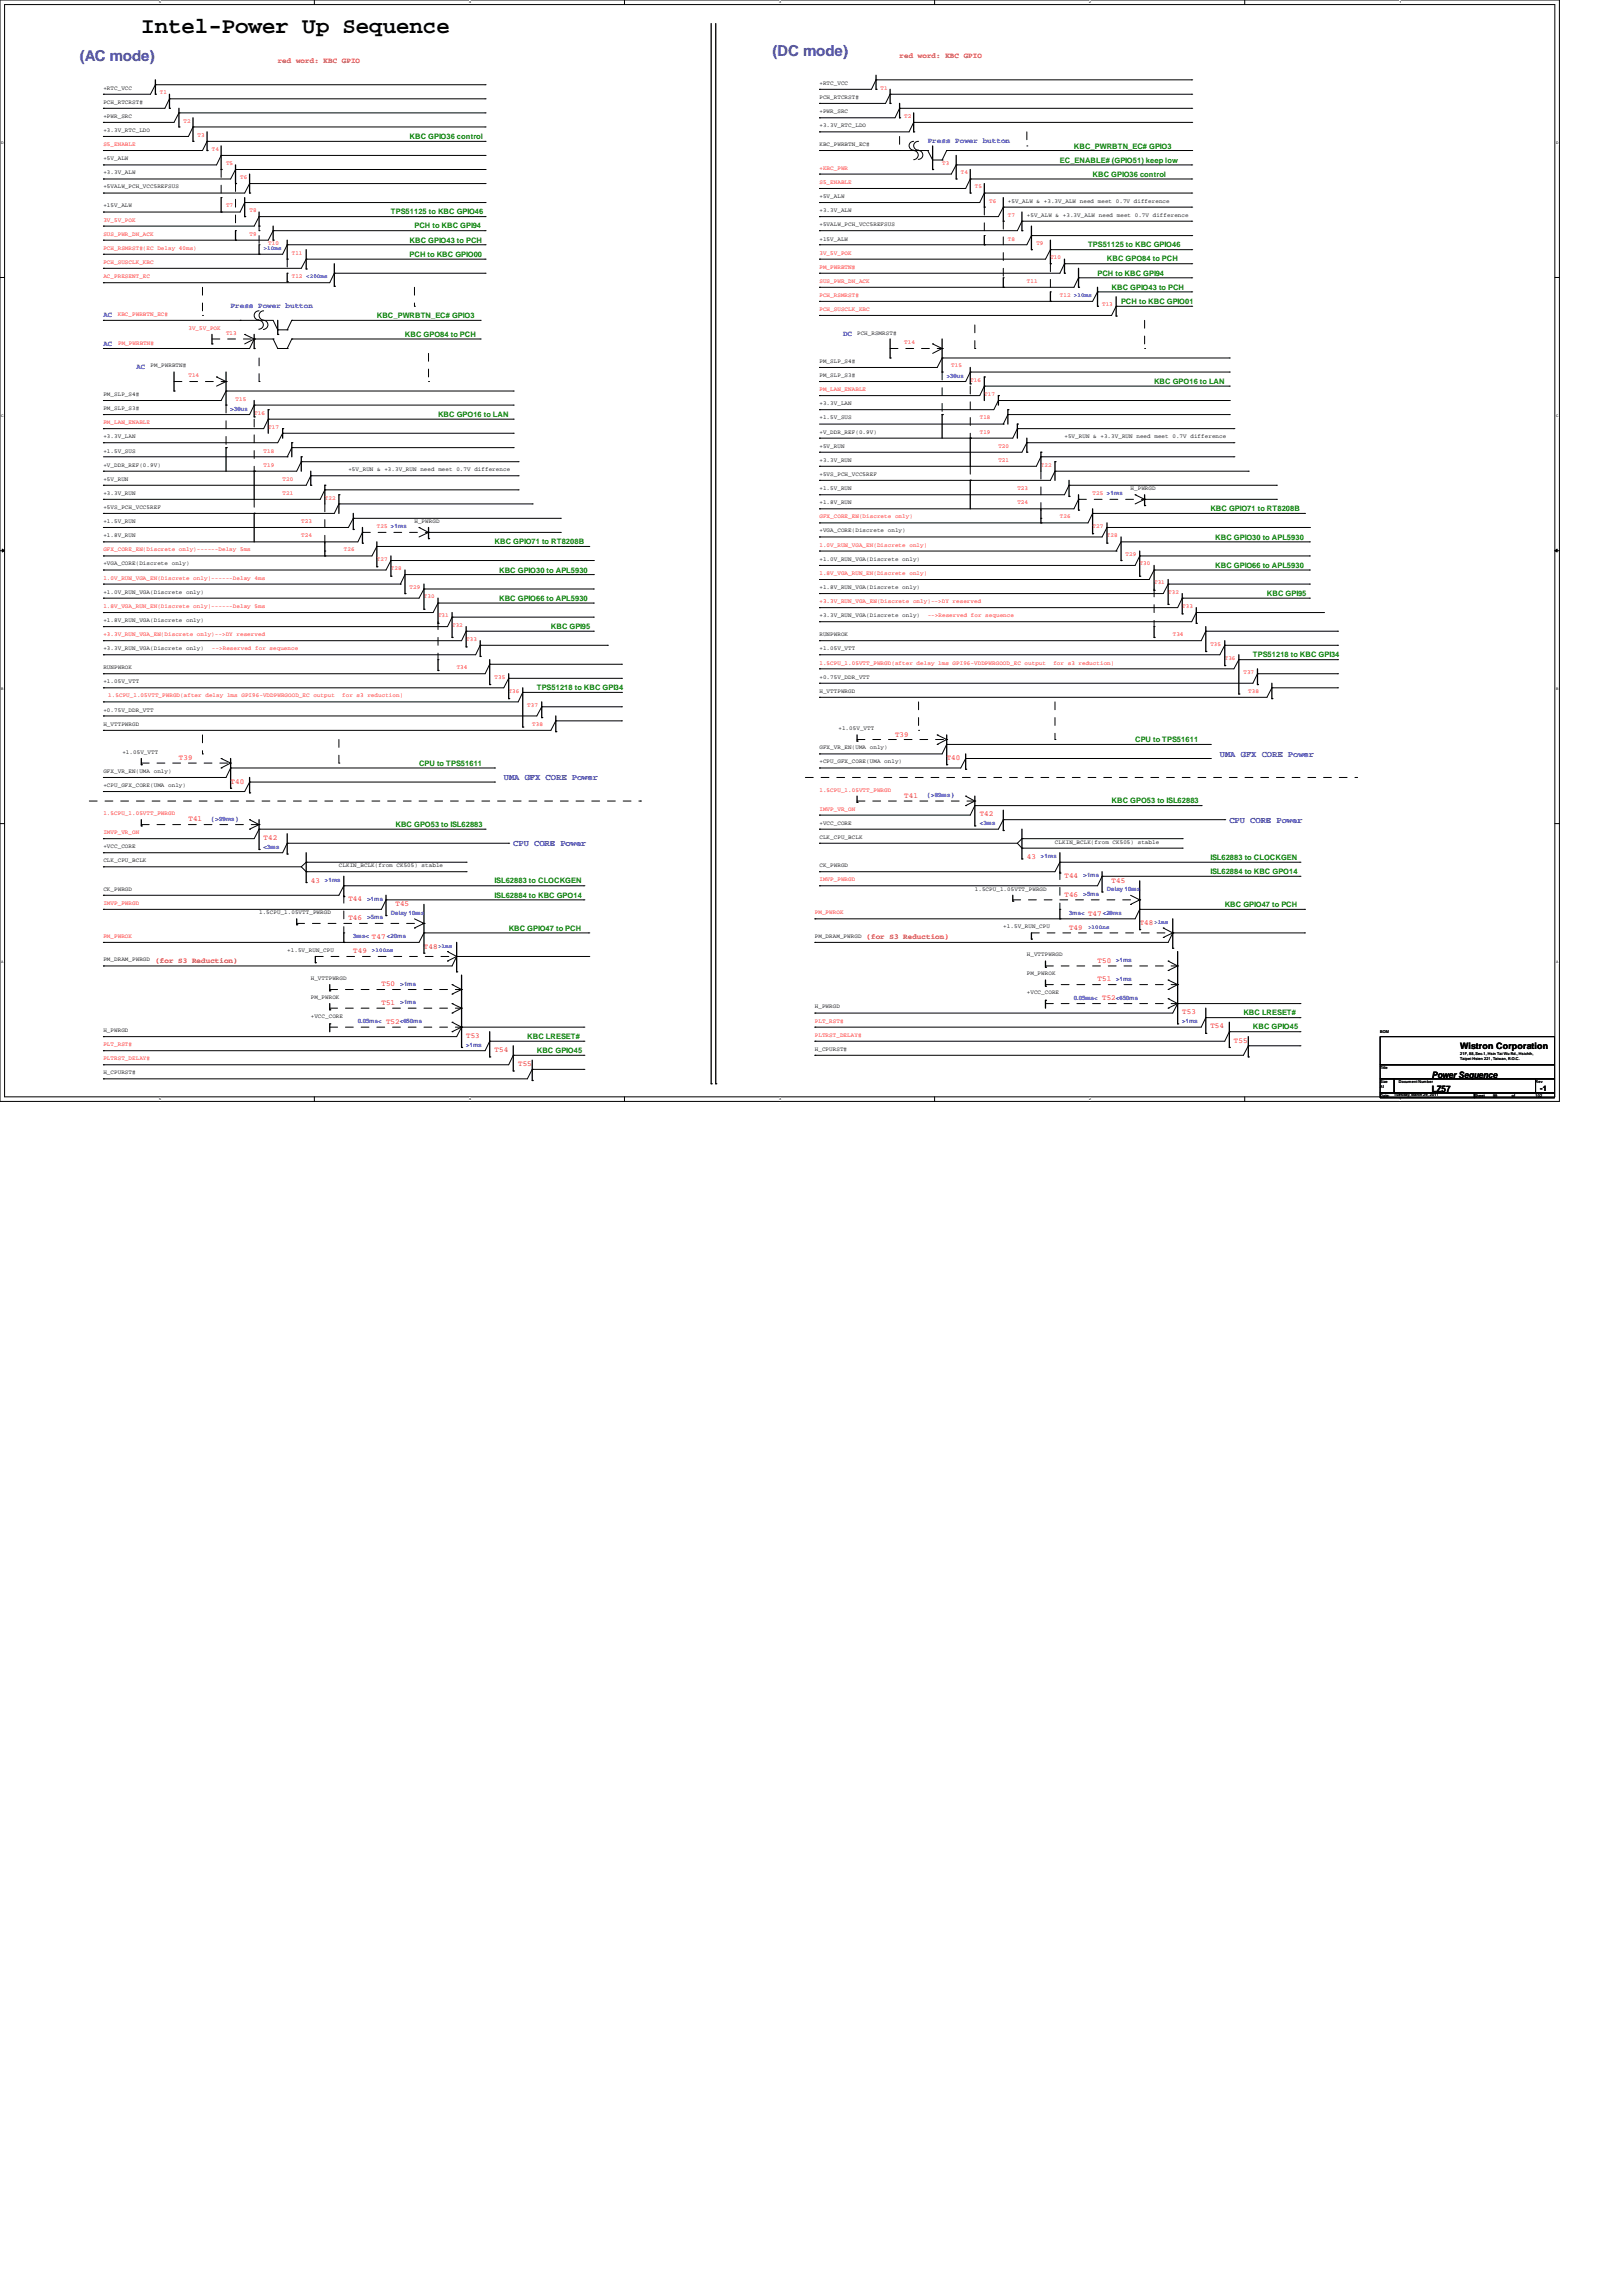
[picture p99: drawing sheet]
<svg xmlns="http://www.w3.org/2000/svg" width="210mm" height="297mm" viewBox="0 0 210 297" stroke-linecap="round" stroke-linejoin="round" font-family="sans-serif">
<defs><g id="words">
<text font-size="2.9" x="18.3" y="4.2">Intel-Power Up Sequence</text>
<g font-size="1.9" fill="#00f">
<text x="10.3" y="7.9">(AC mode)</text>
<text x="99.9" y="7.3">(DC mode)</text>
</g>
<g font-size="1.1" fill="#00f">
<text x="65.2" y="100.9">UMA GFX CORE Power</text>
<text x="157.9" y="97.9">UMA GFX CORE Power</text>
<text x="159.1" y="106.4">CPU CORE Power</text>
<text x="66.4" y="109.5">CPU CORE Power</text>
</g>
<g font-size="1.1">
<text x="189" y="135.8">Wistron Corporation</text>
<text x="185.3" y="141.3">LZ57</text>
<text x="185.3" y="139.4">Power Sequence</text>
</g>
<g font-size="1" fill="#f00">
<text x="35.9" y="8.1">red word: KBC GPIO</text>
<text x="116.4" y="7.5">red word: KBC GPIO</text>
<text x="115.8" y="95.3">T39</text>
<text x="23.2" y="98.3">T39</text>
<text x="29.8" y="101.4">T40</text>
<text x="122.5" y="98.3">T40</text>
<text x="24.4" y="106.3">T41</text>
<text x="117" y="103.2">T41</text>
<text x="126.8" y="105.6">T42</text>
<text x="34.1" y="108.7">T42</text>
<text x="132.9" y="111.1">43</text>
<text x="137.8" y="113.6">T44</text>
<text x="40.2" y="114.2">43</text>
<text x="45.1" y="116.6">T44</text>
<text x="45.1" y="119">T46</text>
<text x="51.2" y="117.2">T45</text>
<text x="137.8" y="116">T46</text>
<text x="140.8" y="118.4">T47</text>
<text x="143.8" y="114.2">T45</text>
<text x="147.5" y="119.7">T48</text>
<text x="20.1" y="124.6">(for S3 Reduction)</text>
<text x="45.7" y="123.3">T49</text>
<text x="48.1" y="121.5">T47</text>
<text x="54.9" y="122.7">T48</text>
<text x="112.1" y="121.5">(for S3 Reduction)</text>
<text x="138.3" y="120.3">T49</text>
<text x="142" y="124.5">T50</text>
<text x="49.4" y="127.6">T50</text>
<text x="49.4" y="130">T51</text>
<text x="142" y="127">T51</text>
<text x="142.6" y="129.4">T52</text>
<text x="153" y="131.2">T53</text>
<text x="50" y="132.5">T52</text>
<text x="60.3" y="134.3">T53</text>
<text x="64" y="136.1">T54</text>
<text x="67.1" y="138">T55</text>
<text x="156.6" y="133.1">T54</text>
<text x="159.7" y="134.9">T55</text>
</g>
<g font-size="1" fill="#008000">
<text x="53" y="18">KBC GPIO36 control</text>
<text x="137.2" y="21">EC_ENABLE# (GPIO51) keep low</text>
<text x="139" y="19.2">KBC_PWRBTN_EC# GPIO3</text>
<text x="141.4" y="22.9">KBC GPIO36 control</text>
<text x="50.6" y="27.7">TPS51125 to KBC GPIO46</text>
<text x="53.6" y="29.5">PCH to KBC GPI94</text>
<text x="53" y="31.4">KBC GPIO43 to PCH</text>
<text x="53" y="33.2">PCH to KBC GPIO00</text>
<text x="140.8" y="32">TPS51125 to KBC GPIO46</text>
<text x="142" y="35.6">PCH to KBC GPI94</text>
<text x="143.3" y="33.8">KBC GPO84 to PCH</text>
<text x="48.8" y="41.1">KBC_PWRBTN_EC# GPIO3</text>
<text x="143.8" y="37.5">KBC GPIO43 to PCH</text>
<text x="145.1" y="39.3">PCH to KBC GPIO01</text>
<text x="52.4" y="43.6">KBC GPO84 to PCH</text>
<text x="56.7" y="53.9">KBC GPO16 to LAN</text>
<text x="149.4" y="49.7">KBC GPO16 to LAN</text>
<text x="64" y="70.4">KBC GPIO71 to RT8208B</text>
<text x="156.6" y="66.1">KBC GPIO71 to RT8208B</text>
<text x="157.3" y="69.8">KBC GPIO30 to APL5930</text>
<text x="64.6" y="77.7">KBC GPIO66 to APL5930</text>
<text x="64.6" y="74.1">KBC GPIO30 to APL5930</text>
<text x="157.3" y="73.4">KBC GPIO66 to APL5930</text>
<text x="164" y="77.1">KBC GPI95</text>
<text x="71.3" y="81.4">KBC GPI95</text>
<text x="69.5" y="89.3">TPS51218 to KBC GPI34</text>
<text x="162.1" y="85">TPS51218 to KBC GPI34</text>
<text x="54.2" y="99.1">CPU to TPS51611</text>
<text x="146.9" y="96">CPU to TPS51611</text>
<text x="51.2" y="107">KBC GPO53 to ISL62883</text>
<text x="143.8" y="103.9">KBC GPO53 to ISL62883</text>
<text x="156.6" y="111.3">ISL62883 to CLOCKGEN</text>
<text x="156.6" y="113.1">ISL62884 to KBC GPO14</text>
<text x="64" y="114.3">ISL62883 to CLOCKGEN</text>
<text x="64" y="116.1">ISL62884 to KBC GPO14</text>
<text x="158.5" y="117.3">KBC GPIO47 to PCH</text>
<text x="65.8" y="120.4">KBC GPIO47 to PCH</text>
<text x="160.9" y="131.4">KBC LRESET#</text>
<text x="68.2" y="134.4">KBC LRESET#</text>
<text x="69.5" y="136.2">KBC GPIO45</text>
<text x="162.1" y="133.2">KBC GPIO45</text>
</g>
<g font-size="1" fill="#00f">
<text x="120.1" y="18.5">Press Power button</text>
<text x="13.4" y="41.1">AC</text>
<text x="29.8" y="39.8">Press Power button</text>
<text x="13.4" y="44.7">AC</text>
<text x="17.7" y="47.8">AC</text>
<text x="109.1" y="43.5">DC</text>
</g>
<text font-size="1" x="199.3" y="141.1">-1</text>
<g font-size=".8">
<text x="13.4" y="11.6">+RTC_VCC</text>
<text x="106" y="11">+RTC_VCC</text>
<text x="13.4" y="17.1">+3.3V_RTC_LDO</text>
<text x="13.4" y="13.4">PCH_RTCRST#</text>
<text x="13.4" y="15.2">+PWR_SRC</text>
<text x="106" y="14.6">+PWR_SRC</text>
<text x="106" y="12.8">PCH_RTCRST#</text>
<text x="106" y="16.5">+3.3V_RTC_LDO</text>
<text x="13.4" y="20.7">+5V_ALW</text>
<text x="13.4" y="22.6">+3.3V_ALW</text>
<text x="106" y="18.9">KBC_PWRBTN_EC#</text>
<text x="13.4" y="26.8">+15V_ALW</text>
<text x="13.4" y="24.4">+5VALW_PCH_VCC5REFSUS</text>
<text x="106" y="29.3">+5VALW_PCH_VCC5REFSUS</text>
<text x="106" y="25.6">+5V_ALW</text>
<text x="106" y="27.4">+3.3V_ALW</text>
<text x="130.4" y="26.2">+5V_ALW &amp; +3.3V_ALW need meet 0.7V difference</text>
<text x="132.9" y="28.1">+5V_ALW &amp; +3.3V_ALW need meet 0.7V difference</text>
<text x="106" y="31.1">+15V_ALW</text>
<text x="19.5" y="47.5">PM_PWRBTN#</text>
<text x="106" y="46.9">PM_SLP_S4#</text>
<text x="110.9" y="43.3">PCH_RSMRST#</text>
<text x="13.4" y="53">PM_SLP_S3#</text>
<text x="13.4" y="51.2">PM_SLP_S4#</text>
<text x="106" y="48.8">PM_SLP_S3#</text>
<text x="106" y="52.5">+3.3V_LAN</text>
<text x="13.4" y="56.7">+3.3V_LAN</text>
<text x="13.4" y="58.5">+1.5V_SUS</text>
<text x="106" y="56.1">+V_DDR_REF(0.9V)</text>
<text x="106" y="57.9">+5V_RUN</text>
<text x="106" y="59.7">+3.3V_RUN</text>
<text x="106" y="54.3">+1.5V_SUS</text>
<text x="137.8" y="56.7">+5V_RUN &amp; +3.3V_RUN need meet 0.7V difference</text>
<text x="13.4" y="60.4">+V_DDR_REF(0.9V)</text>
<text x="13.4" y="62.2">+5V_RUN</text>
<text x="13.4" y="65.8">+5VS_PCH_VCC5REF</text>
<text x="13.4" y="64">+3.3V_RUN</text>
<text x="45.1" y="61">+5V_RUN &amp; +3.3V_RUN need meet 0.7V difference</text>
<text x="106" y="65.2">+1.8V_RUN</text>
<text x="106" y="63.4">+1.5V_RUN</text>
<text x="106" y="61.6">+5VS_PCH_VCC5REF</text>
<text x="146.3" y="63.4">H_PWRGD</text>
<text x="13.4" y="69.5">+1.8V_RUN</text>
<text x="13.4" y="67.7">+1.5V_RUN</text>
<text x="53.6" y="67.7">H_PWRGD</text>
<text x="106" y="68.9">+VGA_CORE(Discrete only)</text>
<text x="13.4" y="73.2">+VGA_CORE(Discrete only)</text>
<text x="13.4" y="76.8">+1.0V_RUN_VGA(Discrete only)</text>
<text x="106" y="76.2">+1.8V_RUN_VGA(Discrete only)</text>
<text x="106" y="72.6">+1.0V_RUN_VGA(Discrete only)</text>
<text x="13.4" y="80.5">+1.8V_RUN_VGA(Discrete only)</text>
<text x="106" y="79.9">+3.3V_RUN_VGA(Discrete only)</text>
<text x="106" y="82.3">RUNPWROK</text>
<text x="13.4" y="88.4">+1.05V_VTT</text>
<text x="13.4" y="86.6">RUNPWROK</text>
<text x="13.4" y="84.1">+3.3V_RUN_VGA(Discrete only)</text>
<text x="106" y="84.1">+1.05V_VTT</text>
<text x="106" y="89.6">H_VTTPWRGD</text>
<text x="106" y="87.8">+0.75V_DDR_VTT</text>
<text x="13.4" y="93.9">H_VTTPWRGD</text>
<text x="13.4" y="92.1">+0.75V_DDR_VTT</text>
<text x="108.5" y="94.5">+1.05V_VTT</text>
<text x="13.4" y="100">GFX_VR_EN(UMA only)</text>
<text x="13.4" y="101.8">+CPU_GFX_CORE(UMA only)</text>
<text x="15.8" y="97.5">+1.05V_VTT</text>
<text x="106" y="96.9">GFX_VR_EN(UMA only)</text>
<text x="106" y="98.8">+CPU_GFX_CORE(UMA only)</text>
<text x="106" y="106.7">+VCC_CORE</text>
<text x="13.4" y="109.7">+VCC_CORE</text>
<text x="13.4" y="111.5">CLK_CPU_BCLK</text>
<text x="43.9" y="112.2">CLKIN_BCLK(from CK505) stable</text>
<text x="106" y="112.2">CK_PWRGD</text>
<text x="106" y="108.5">CLK_CPU_BCLK</text>
<text x="136.5" y="109.1">CLKIN_BCLK(from CK505) stable</text>
<text x="13.4" y="115.2">CK_PWRGD</text>
<text x="33.5" y="118.3">1.5CPU_1.05VTT_PWRGD</text>
<text x="126.2" y="115.2">1.5CPU_1.05VTT_PWRGD</text>
<text x="13.4" y="124.4">PM_DRAM_PWRGD</text>
<text x="37.2" y="123.1">+1.5V_RUN_CPU</text>
<text x="105.5" y="121.3">PM_DRAM_PWRGD</text>
<text x="129.8" y="120.1">+1.5V_RUN_CPU</text>
<text x="132.9" y="123.7">H_VTTPWRGD</text>
<text x="40.2" y="131.7">+VCC_CORE</text>
<text x="40.2" y="126.8">H_VTTPWRGD</text>
<text x="40.2" y="129.2">PM_PWROK</text>
<text x="105.5" y="130.5">H_PWRGD</text>
<text x="132.9" y="128.7">+VCC_CORE</text>
<text x="132.9" y="126.2">PM_PWROK</text>
<text x="13.4" y="133.5">H_PWRGD</text>
<text x="105.5" y="135.9">H_CPURST#</text>
<text x="13.4" y="139">H_CPURST#</text>
</g>
<g font-size=".8" fill="#f00">
<text x="114" y="11.6">T1</text>
<text x="20.7" y="12.2">T1</text>
<text x="23.7" y="15.9">T2</text>
<text x="25.6" y="17.7">T3</text>
<text x="117" y="15.2">T2</text>
<text x="13.4" y="18.9">S5_ENABLE</text>
<text x="27.4" y="19.5">T4</text>
<text x="29.3" y="21.3">T5</text>
<text x="31.1" y="23.2">T6</text>
<text x="106" y="22">+KBC_PWR</text>
<text x="106" y="23.8">S5_ENABLE</text>
<text x="121.9" y="21.3">T3</text>
<text x="124.3" y="22.6">T4</text>
<text x="13.4" y="28.7">3V_5V_POK</text>
<text x="29.3" y="26.8">T7</text>
<text x="32.3" y="27.4">T8</text>
<text x="126.2" y="24.4">T5</text>
<text x="128" y="26.2">T6</text>
<text x="130.4" y="28.1">T7</text>
<text x="13.4" y="30.5">SUS_PWR_DN_ACK</text>
<text x="13.4" y="32.3">PCH_RSMRST#(EC Delay 40ms)</text>
<text x="13.4" y="36">AC_PRESENT_EC</text>
<text x="13.4" y="34.2">PCH_SUSCLK_KBC</text>
<text x="32.3" y="30.5">T9</text>
<text x="34.7" y="31.7">T10</text>
<text x="37.8" y="32.9">T11</text>
<text x="37.8" y="36">T12 &lt;200ms</text>
<text x="106" y="32.9">3V_5V_POK</text>
<text x="106" y="34.8">PM_PWRBTN#</text>
<text x="130.4" y="31.1">T8</text>
<text x="134.1" y="31.7">T9</text>
<text x="135.9" y="33.5">T10</text>
<text x="15.2" y="40.9">KBC_PWRBTN_EC#</text>
<text x="106" y="36.6">SUS_PWR_DN_ACK</text>
<text x="106" y="40.3">PCH_SUSCLK_KBC</text>
<text x="106" y="38.4">PCH_RSMRST#</text>
<text x="132.9" y="36.6">T11</text>
<text x="137.2" y="38.4">T12 &gt;10ms</text>
<text x="142.6" y="39.6">T13</text>
<text x="15.3" y="44.6">PM_PWRBTN#</text>
<text x="24.4" y="42.7">3V_5V_POK</text>
<text x="29.3" y="43.3">T13</text>
<text x="117" y="44.5">T14</text>
<text x="123.1" y="47.5">T15</text>
<text x="24.4" y="48.8">T14</text>
<text x="30.5" y="51.8">T15</text>
<text x="32.9" y="53.6">T16</text>
<text x="106" y="50.6">PM_LAN_ENABLE</text>
<text x="125.6" y="49.4">T16</text>
<text x="127.4" y="51.2">T17</text>
<text x="13.4" y="54.9">PM_LAN_ENABLE</text>
<text x="34.1" y="58.5">T18</text>
<text x="34.7" y="55.5">T17</text>
<text x="126.8" y="56.1">T19</text>
<text x="126.8" y="54.3">T18</text>
<text x="129.2" y="59.7">T21</text>
<text x="129.2" y="57.9">T20</text>
<text x="34.1" y="60.4">T19</text>
<text x="36.6" y="64">T21</text>
<text x="36.6" y="62.2">T20</text>
<text x="42" y="64.6">T22</text>
<text x="131.7" y="63.4">T23</text>
<text x="131.7" y="65.2">T24</text>
<text x="134.7" y="60.4">T22</text>
<text x="141.4" y="64">T25 &gt;1ms</text>
<text x="13.4" y="71.3">GFX_CORE_EN(Discrete only)------Delay 5ms</text>
<text x="39" y="67.7">T23</text>
<text x="39" y="69.5">T24</text>
<text x="44.5" y="71.3">T26</text>
<text x="48.8" y="68.3">T25 &gt;1ms</text>
<text x="106" y="70.7">1.0V_RUN_VGA_EN(Discrete only)</text>
<text x="106" y="67.1">GFX_CORE_EN(Discrete only)</text>
<text x="137.2" y="67.1">T26</text>
<text x="141.4" y="68.3">T27</text>
<text x="143.3" y="69.5">T28</text>
<text x="145.7" y="71.9">T29</text>
<text x="13.4" y="75">1.0V_RUN_VGA_EN(Discrete only)------Delay 4ms</text>
<text x="48.8" y="72.6">T27</text>
<text x="50.6" y="73.8">T28</text>
<text x="53" y="76.2">T29</text>
<text x="54.9" y="77.4">T30</text>
<text x="106" y="74.4">1.8V_VGA_RUN_EN(Discrete only)</text>
<text x="147.5" y="73.2">T30</text>
<text x="149.4" y="75.6">T31</text>
<text x="151.2" y="76.8">T32</text>
<text x="13.4" y="82.3">+3.3V_RUN_VGA_EN(Discrete only)--&gt;DY reserved</text>
<text x="13.4" y="78.7">1.8V_VGA_RUN_EN(Discrete only)------Delay 5ms</text>
<text x="56.7" y="79.9">T31</text>
<text x="58.5" y="81.1">T32</text>
<text x="60.3" y="82.9">T33</text>
<text x="106" y="78">+3.3V_RUN_VGA_EN(Discrete only)--&gt;DY reserved</text>
<text x="120.1" y="79.9">--&gt;Reserved for sequence</text>
<text x="151.8" y="82.3">T34</text>
<text x="153" y="78.7">T33</text>
<text x="156.6" y="83.5">T35</text>
<text x="27.4" y="84.1">--&gt;Reserved for sequence</text>
<text x="59.1" y="86.6">T34</text>
<text x="64" y="87.8">T35</text>
<text x="65.8" y="89.6">T36</text>
<text x="106" y="86">1.5CPU_1.05VTT_PWRGD(after delay 1ms GPI96-VDDPWRGOOD_EC output</text>
<text x="136.3" y="86">for s3 reduction)</text>
<text x="158.5" y="85.3">T36</text>
<text x="160.9" y="87.2">T37</text>
<text x="161.5" y="89.6">T38</text>
<text x="14" y="90.2">1.5CPU_1.05VTT_PWRGD(after delay 1ms GPI96-VDDPWRGOOD_EC output</text>
<text x="44.3" y="90.2">for s3 reduction)</text>
<text x="68.2" y="91.4">T37</text>
<text x="68.9" y="93.9">T38</text>
<text x="13.4" y="105.5">1.5CPU_1.05VTT_PWRGD</text>
<text x="13.4" y="107.9">IMVP_VR_ON</text>
<text x="106" y="102.4">1.5CPU_1.05VTT_PWRGD</text>
<text x="106" y="104.9">IMVP_VR_ON</text>
<text x="13.4" y="117.1">IMVP_PWRGD</text>
<text x="105.5" y="118.3">PM_PWROK</text>
<text x="106" y="114">IMVP_PWRGD</text>
<text x="13.4" y="121.3">PM_PWROK</text>
<text x="13.4" y="135.3">PLT_RST#</text>
<text x="13.4" y="137.2">PLTRST_DELAY#</text>
<text x="105.5" y="132.3">PLT_RST#</text>
<text x="105.5" y="134.1">PLTRST_DELAY#</text>
</g>
<g font-size=".8" fill="#00f">
<text x="34.1" y="32.3">&gt;10ms</text>
<text x="29.8" y="53.1">&gt;30us</text>
<text x="122.5" y="48.9">&gt;30us</text>
<text x="27.4" y="106.2">( &gt;99ms )</text>
<text x="120.1" y="103.1">( &gt;99ms )</text>
<text x="126.8" y="106.8">&lt;3ms</text>
<text x="34.1" y="109.8">&lt;3ms</text>
<text x="134.7" y="111">&gt;1ms</text>
<text x="140.2" y="113.5">&gt;1ms</text>
<text x="42" y="114.1">&gt;1ms</text>
<text x="47.5" y="116.5">&gt;1ms</text>
<text x="47.5" y="119">&gt;5ms</text>
<text x="50.6" y="118.4">Delay 10ms</text>
<text x="138.3" y="118.4">3ms&lt;</text>
<text x="140.2" y="115.9">&gt;5ms</text>
<text x="142.7" y="118.4">&lt;20ms</text>
<text x="143.3" y="115.3">Delay 10ms</text>
<text x="149.4" y="119.5">&gt;1ms</text>
<text x="45.7" y="121.4">3ms&lt;</text>
<text x="48.1" y="123.2">&gt;100ns</text>
<text x="50.1" y="121.4">&lt;20ms</text>
<text x="56.7" y="122.6">&gt;1ms</text>
<text x="140.8" y="120.1">&gt;100ns</text>
<text x="144.4" y="124.5">&gt;1ms</text>
<text x="51.8" y="127.5">&gt;1ms</text>
<text x="51.8" y="129.9">&gt;1ms</text>
<text x="139" y="129.3">0.05ms&lt;</text>
<text x="144.4" y="129.3">&lt;650ms</text>
<text x="144.4" y="126.9">&gt;1ms</text>
<text x="46.3" y="132.4">0.05ms&lt;</text>
<text x="51.7" y="132.4">&lt;650ms</text>
<text x="60.3" y="135.4">&gt;1ms</text>
<text x="153" y="132.4">&gt;1ms</text>
</g>
<g font-size=".5">
<text x="20.6" y=".4">5</text>
<text x="60.7" y=".4">4</text>
<text x="100.8" y=".4">3</text>
<text x="141" y=".4">2</text>
<text x="181.1" y=".4">1</text>
<text x=".2" y="18.6">D</text>
<text x="201.4" y="18.6">D</text>
<text x=".2" y="53.9">C</text>
<text x="201.4" y="53.9">C</text>
<text x=".2" y="89.3">B</text>
<text x="201.4" y="89.3">B</text>
<text x=".2" y="124.6">A</text>
<text x="201.4" y="124.6">A</text>
<text x="178.6" y="133.7">BOM</text>
<text x="189" y="136.4">21F, 88, Sec.1, Hsin Tai Wu Rd., Hsichih,</text>
<text x="189" y="137.1">Taipei Hsien 221, Taiwan, R.O.C.</text>
<text x="20.6" y="142.3">5</text>
<text x="60.7" y="142.3">4</text>
<text x="100.8" y="142.3">3</text>
<text x="141" y="142.3">2</text>
<text x="178.6" y="138.3">Title</text>
<text x="178.6" y="140.1">Size</text>
<text x="178.6" y="141.9">Date:</text>
<text x="178.6" y="140.7">A1</text>
<text x="180.4" y="141.8">Tuesday, March 29, 2011</text>
<text x="181" y="140.1">Document Number</text>
<text x="181.1" y="142.3">1</text>
<text x="190.8" y="141.9">Sheet</text>
<text x="193.2" y="141.9">99</text>
<text x="195.7" y="141.9">of</text>
<text x="198.7" y="141.9">102</text>
<text x="198.7" y="140.1">Rev</text>
</g>
</g></defs>
<path d="M0 0h201.8v142.5h-201.8zM.6 .6h200.6v141.3h-200.6z" fill="none" stroke="#000" stroke-width=".13"/>
<g fill="#fff">
<path d="M20.6 0h.2v.6h-.2z"/>
<path d="M20.6 141.9h.2v.6h-.2z"/>
</g>
<path d="M40.7 0v.6M40.7 141.9v.6" fill="none" stroke="#000" stroke-width=".13"/>
<g fill="#fff">
<path d="M60.7 0h.2v.6h-.2z"/>
<path d="M60.7 141.9h.2v.6h-.2z"/>
</g>
<path d="M80.8 0v.6M80.8 141.9v.6" fill="none" stroke="#000" stroke-width=".13"/>
<g fill="#fff">
<path d="M100.8 0h.2v.6h-.2z"/>
<path d="M100.8 141.9h.2v.6h-.2z"/>
</g>
<path d="M120.9 0v.6M120.9 141.9v.6" fill="none" stroke="#000" stroke-width=".13"/>
<g fill="#fff">
<path d="M141 0h.2v.6h-.2z"/>
<path d="M141 141.9h.2v.6h-.2z"/>
</g>
<path d="M161.1 0v.6M161.1 141.9v.6" fill="none" stroke="#000" stroke-width=".13"/>
<g fill="#fff">
<path d="M181.1 0h.2v.6h-.2z"/>
<path d="M181.1 141.9h.2v.6h-.2z"/>
<path d="M.2 18.2h.3v.6h-.3z"/>
<path d="M201.4 18.2h.3v.6h-.3z"/>
<path d="M.2 53.6h.3v.5h-.3z"/>
<path d="M201.4 53.6h.3v.5h-.3z"/>
</g>
<path d="M0 35.9h.6M201.2 35.9h.6" fill="none" stroke="#000" stroke-width=".13"/>
<g fill="#fff">
<path d="M.2 88.9h.2v.5h-.2z"/>
<path d="M201.4 88.9h.2v.5h-.2z"/>
</g>
<path d="M0 71.2h.6M.3 71l.3 .2-.3 .2zM201.2 71.2l.3-.2v.4zM201.2 71.2h.6" fill="none" stroke="#000" stroke-width=".13"/>
<path d="M.3 71l.3 .2-.3 .2zM201.2 71.2l.3-.2v.4z" fill="#000"/>
<g fill="#fff">
<path d="M.2 124.2h.3v.5h-.3z"/>
<path d="M201.4 124.2h.3v.5h-.3z"/>
</g>
<g fill="none" stroke="#000" stroke-width=".13">
<path d="M13.4 17.7h.1M13.4 19.5h.1M13.4 14h.1M13.4 12.2h.1M13.4 15.8h.1M20.1 11h.1M20.1 11l-.6 1.2h-6.1M20.1 11h42.7M21.9 12.8h.1M21.9 12.8l-.6 1.2h-7.9M21.9 12.8h40.9M23.2 14.6h.1"/>
<path d="M23.2 14.6l-.7 1.2h-9.1M23.2 14.6h39.6M25 16.4h.1M25 16.4h37.8M25 16.4l-.6 1.3h-11M26.8 18.3h.1M26.8 18.3h36M26.8 18.3l-.6 1.2h-12.8M62.8 16.4h.1M62.8 18.3h.1M62.8 12.8h.1M62.8 11h.1"/>
<path d="M62.8 14.6h.1M106 15.2h.1M106 17.1h.1M106 19.5h.1M106 13.4h.1M106 11.6h.1M106 19.5h14.1M113.4 10.3h.1M113.4 10.3l-.6 1.3h-6.8M113.4 10.3h40.8M115.2 12.2h.1M115.2 12.2h39"/>
<path d="M115.2 12.2l-.6 1.2h-8.6M116.4 14h.1M116.4 14h37.8M116.4 14l-.6 1.2h-9.8M118.2 19.5a.59 .59 0 0 1 .6 .6 .59 .59 0 0 1-.6 .6M118.2 18.3a.57 .57 0 0 0-.6 .6 .57 .57 0 0 0 .6 .5M118.2 15.8h.1M118.2 15.8h36M118.2 15.8l-.6 1.3h-11.6M118.9 19.5a.57 .57 0 0 1 .5 .6 .57 .57 0 0 1-.6 .5M118.9 18.3a.55 .55 0 0 0-.7 .5 .55 .55 0 0 0 .6 .6M120.1 19.5h.1"/>
<path d="M120.1 19.5l.6 1.2h1.2M122.5 19.5h.1M122.5 19.5h31.7M122.5 19.5l-.6 1.2M154.2 14h.1M154.2 15.8h.1M154.2 19.5h.1M154.2 12.2h.1M154.2 10.3h.1M13.4 21.3h.1M13.4 23.2h.1M13.4 27.4h.1"/>
<path d="M13.4 29.3h.1M13.4 31.1h.1M13.4 34.7h.1M13.4 32.9h.1M13.4 36.6h.1M13.4 25h.1M28.6 20.1h.1M28.6 20.1h34.2M28.6 20.1l-.6 1.2h-14.6M30.5 21.9h.1M30.5 21.9h32.3M30.5 21.9l-.7 1.3h-16.4"/>
<path d="M31.7 26.2h.1M31.7 26.2h31.1M31.7 26.2l-.6 1.2h-17.7M32.3 23.7h.1M32.3 23.7l-.6 1.3h-18.3M32.3 23.7h30.5M33.5 28h.1M33.5 28h29.3M33.5 28l-.6 1.3h-19.5M35.3 29.8h.1M35.3 29.8l-.6 1.3h-21.3M35.3 29.8h27.5"/>
<path d="M37.2 31.7h.1M37.2 31.7h25.6M37.2 31.7l-.6 1.2h-23.2M39.6 33.5h.1M39.6 33.5h23.2M39.6 33.5l-.6 1.2h-25.6M43.3 35.3h.1M43.3 35.3h19.5M43.3 35.3l-.6 1.3h-29.3M62.8 20.1h.1M62.8 21.9h.1M62.8 26.2h.1"/>
<path d="M62.8 28h.1M62.8 31.7h.1M62.8 33.5h.1M62.8 35.3h.1M62.8 29.8h.1M62.8 23.7h.1M106 22.5h.1M106 24.4h.1M106 26.2h.1M106 28h.1M106 31.7h.1M106 33.5h.1"/>
<path d="M106 37.2h.1M106 39h.1M106 35.3h.1M106 29.8h.1M121.9 20.7h.1M123.7 21.3h.1M123.7 21.3h30.5M123.7 21.3l-.6 1.2h-17.1M125.6 23.2h.1M125.6 23.2h28.6M125.6 23.2l-.6 1.2h-19M127.4 25h.1"/>
<path d="M127.4 25l-.6 1.2h-20.8M127.4 25h26.8M129.8 26.8h.1M129.8 26.8l-.6 1.2h-23.2M129.8 26.8h24.4M132.2 28.6h.1M132.2 28.6l-.5 1.2h-25.7M132.2 28.6h22M133.5 30.5h.1M133.5 30.5l-.6 1.2h-26.9M133.5 30.5h20.7M135.9 32.3h.1"/>
<path d="M135.9 32.3l-.6 1.2h-29.3M135.9 32.3h18.3M137.8 34.1h.1M137.8 34.1l-.6 1.2h-31.2M137.8 34.1h16.4M139.6 35.9h.1M139.6 35.9h14.6M139.6 35.9l-.6 1.3h-33M142 37.8h.1M142 37.8h12.2M142 37.8l-.6 1.2h-35.4M144.4 39.6h.1"/>
<path d="M144.4 39.6l-.6 1.2h-37.8M144.4 39.6h9.8M154.2 21.3h.1M154.2 23.2h.1M154.2 25h.1M154.2 26.8h.1M154.2 30.5h.1M154.2 32.3h.1M154.2 35.9h.1M154.2 37.8h.1M154.2 39.6h.1M154.2 34.1h.1"/>
<path d="M154.2 28.6h.1M13.4 41.4h.1M13.4 45.1h.1M13.4 51.8h.1M13.4 53.6h.1M13.4 55.5h.1M13.4 57.3h.1M13.4 41.4h21.9l.6 1.3M13.4 59.1h23.8M28 48.8h.1M28 48.8l1.3 .6M29.3 49.4h.1"/>
<path d="M29.3 50.6h.1M29.3 50.6h37.1M29.3 50.6l-.7 1.2h-15.2M29.3 49.4l-1.3 .6M31.1 41.4h.1M31.7 43.3h.1M31.7 43.3l1.2 .6M32.9 43.9h.1M32.9 52.4h.1M32.9 43.9h2.4M32.9 52.4h33.5M32.9 43.9l-.6 1.2h-18.9"/>
<path d="M32.9 52.4l-.6 1.2h-18.9M32.9 43.9l-1.2 .6M33.5 41.4a.57 .57 0 0 1 .6 .6 .57 .57 0 0 1-.6 .6M33.5 40.2a.57 .57 0 0 0-.6 .6 .57 .57 0 0 0 .6 .6M34.1 40.2a.59 .59 0 0 0-.6 .6 .59 .59 0 0 0 .6 .6M34.1 41.4a.59 .59 0 0 1 .6 .7 .59 .59 0 0 1-.6 .5M34.7 54.2h.1M34.7 54.2h31.7M34.7 54.2l-.6 1.3h-20.7M35.3 43.9h.1M35.3 43.9l.6 1.2M35.9 42.7h.1"/>
<path d="M35.9 45.1h.1M35.9 42.7h1.3M35.9 45.1h1.3M36.6 56h.1M36.6 56h29.8M36.6 56l-.7 1.3h-22.5M37.2 42.7h.1M37.2 59.1h.1M37.2 45.1h.1M37.8 41.4h.1M37.8 57.9h.1M37.8 43.9h.1"/>
<path d="M37.8 43.9h24.3M37.8 57.9h28.6M37.8 41.4h24.3M37.8 41.4l-.6 1.3M37.8 57.9l-.6 1.2M37.8 43.9l-.6 1.2M39 59.7h.1M39 59.7h28.1M39 59.7l-.6 1.3h-25M62.1 41.4h.1M62.1 43.9h.1M66.4 50.6h.1"/>
<path d="M66.4 52.4h.1M66.4 54.2h.1M66.4 56h.1M66.4 57.9h.1M67.1 59.7h.1M106 40.8h.1M106 47.5h.1M106 49.4h.1M106 51.2h.1M106 53h.1M106 56.7h.1M106 58.5h.1"/>
<path d="M106 54.9h23.8M120.7 44.5h.1M120.7 44.5l1.2 .6M121.9 45.1h.1M121.9 46.3h.1M121.9 46.3h37.2M121.9 46.3l-.6 1.2h-15.3M121.9 45.1l-1.2 .6M125.6 48.1h.1M125.6 48.1h33.5M125.6 48.1l-.6 1.3h-19M127.4 50h.1"/>
<path d="M127.4 50h31.7M127.4 50l-.6 1.2h-20.8M129.2 51.8h.1M129.2 51.8h29.9M129.2 51.8l-.6 1.2h-22.6M129.8 54.9h.1M130.4 53.6h.1M130.4 53.6h28.7M130.4 53.6l-.6 1.3M131.7 55.5h.1M131.7 55.5h28M131.7 55.5l-.6 1.2h-25.1"/>
<path d="M132.9 57.3h.1M132.9 57.3h26.8M132.9 57.3l-.7 1.2h-26.2M134.7 59.1h.1M134.7 59.1h25M134.7 59.1l-.6 1.2h-28.1M159.1 46.3h.1M159.1 48.1h.1M159.1 50h.1M159.1 51.8h.1M159.1 53.6h.1M159.7 55.5h.1"/>
<path d="M159.7 57.3h.1M159.7 59.1h.1M13.4 61h.1M13.4 62.8h.1M13.4 64.6h.1M13.4 68.2h.1M13.4 73.7h.1M13.4 75.6h.1M13.4 77.4h.1M13.4 79.2h.1M13.4 70.1h.1M13.4 71.9h.1"/>
<path d="M13.4 66.4h.1M13.4 75.6h38.4M40.2 61.6h.1M40.2 61.6h26.9M40.2 61.6l-.6 1.2h-26.2M42 63.4h.1M42 63.4h25.1M42 63.4l-.6 1.2h-28M43.9 65.2h.1M43.9 65.2h25M43.9 65.2l-.6 1.2h-29.9M45.7 67.1h.1"/>
<path d="M45.7 67.1h26.8M45.7 67.1l-.6 1.1h-31.7M46.9 68.9h.1M46.9 68.9l-.6 1.2h-32.9M48.8 70.7h.1M48.8 70.7l-.7 1.2h-34.7M48.8 70.7h27.4M50.6 72.5h.1M50.6 72.5h26.2M50.6 72.5l-.6 1.2h-36.6M51.8 75.6h.1M54.2 68.2h.1"/>
<path d="M54.2 68.2l1.3 .7M54.9 76.2h.1M54.9 76.2h21.9M54.9 76.2l-.7 1.2h-40.8M55.5 68.9h.1M55.5 68.9l-1.3 .6M55.5 68.9h17M56.7 78h.1M56.7 78h20.1M56.7 78l-.7 1.2h-42.6M58.5 79.8h.1M58.5 79.8h18.3"/>
<path d="M58.5 79.8l-.6 1.3h-44.5M67.1 61.6h.1M67.1 63.4h.1M68.9 65.2h.1M72.5 67.1h.1M72.5 68.9h.1M76.2 70.7h.1M76.8 72.5h.1M76.8 74.3h.1M76.8 76.2h.1M76.8 78h.1M76.8 79.8h.1"/>
<path d="M76.8 74.3h-24.4l-.6 1.3M106 60.3h.1M106 64h.1M106 69.5h.1M106 71.3h.1M106 73.2h.1M106 75h.1M106 76.8h.1M106 78.6h.1M106 65.8h.1M106 67.6h.1M106 62.1h.1"/>
<path d="M106 71.3h38.4M136.5 61h.1M136.5 61h25M136.5 61l-.6 1.1h-29.9M138.3 62.8h.1M138.3 62.8h26.9M138.3 62.8l-.5 1.2h-31.8M139.6 64.6h.1M139.6 64.6l-.6 1.2h-33M141.4 66.4h.1M141.4 66.4h27.4M141.4 66.4l-.6 1.2h-34.8"/>
<path d="M143.3 68.2h.1M143.3 68.2h26.2M143.3 68.2l-.7 1.3h-36.6M144.4 71.3h.1M146.9 64h.1M146.9 64l1.2 .6M147.5 71.9h.1M147.5 71.9h22M147.5 71.9l-.6 1.3h-40.9M148.1 64.6h.1M148.1 64.6h17.1M148.1 64.6l-1.2 .6"/>
<path d="M149.4 73.7h.1M149.4 73.7h20.1M149.4 73.7l-.7 1.3h-42.7M151.2 75.6h.1M151.2 75.6h18.3M151.2 75.6l-.7 1.2h-44.5M153 77.4h.1M153 77.4h16.5M153 77.4l-.6 1.2h-46.4M154.8 79.2h.1M154.8 79.2h16.5M154.8 79.2l-.6 1.2h-48.2"/>
<path d="M161.5 61h.1M165.2 62.8h.1M165.2 64.6h.1M168.8 66.4h.1M169.5 68.2h.1M169.5 70.1h.1M169.5 71.9h.1M169.5 73.7h.1M169.5 75.6h.1M169.5 77.4h.1M169.5 70.1h-24.4l-.7 1.2M171.3 79.2h.1"/>
<path d="M13.4 81.1h.1M13.4 87.2h.1M13.4 89h.1M13.4 90.8h.1M13.4 92.6h.1M13.4 94.5h.1M13.4 82.9h.1M13.4 84.7h.1M28.6 98.1h.1M28.6 99.4h.1M28.6 98.1l1.2 .6-1.2 .7M29.8 99.4h.1"/>
<path d="M29.8 99.4h34.2M29.8 99.4l-.5 1.2h-15.9M60.3 81.7h.1M60.3 81.7h16.5M60.3 81.7l-.6 1.2h-46.3M62.1 83.5h.1M62.1 83.5h16.5M62.1 83.5l-.5 1.2h-48.2M63.4 85.9h.1M63.4 85.9h17M63.4 85.9l-.6 1.3h-49.4M64 99.4h.1"/>
<path d="M65.8 87.8h.1M65.8 87.8h14.6M65.8 87.8l-.6 1.2h-51.8M67.6 89.6h.1M67.6 89.6h12.8M67.6 89.6l-.5 1.2h-53.7M70.1 91.4h.1M70.1 91.4l-.6 1.2h-56.1M70.1 91.4h10.3M71.9 93.3h.1M71.9 93.3l-.6 1.2h-57.9M71.9 93.3h8.5"/>
<path d="M76.8 81.7h.1M78.6 83.5h.1M80.4 85.9h.1M80.4 87.8h.1M80.4 89.6h.1M80.4 91.4h.1M80.4 93.3h.1M106 97.5h.1M106 99.4h.1M106 82.9h.1M106 84.7h.1M106 86.5h.1"/>
<path d="M106 88.4h.1M106 90.2h.1M106 80.4h.1M121.3 95.1h.1M121.3 96.3h.1M121.3 95.1l1.2 .6-1.2 .6M122.5 96.3h.1M122.5 96.3l-.6 1.2h-15.9M122.5 96.3h34.1M125 98.1h.1M125 98.1h31.6M125 98.1l-.7 1.3h-18.3"/>
<path d="M156 81.7h.1M156 81.7h17.1M156 81.7l-.6 1.2h-49.4M156.6 96.3h.1M156.6 98.1h.1M158.5 83.5h.1M158.5 83.5h14.6M158.5 83.5l-.6 1.2h-51.9M160.3 85.3h.1M160.3 85.3h12.8M160.3 85.3l-.6 1.2h-53.7M162.7 87.2h.1"/>
<path d="M162.7 87.2h10.4M162.7 87.2l-.6 1.2h-56.1M164.6 89h.1M164.6 89h8.5M164.6 89l-.6 1.2h-58M173.1 81.7h.1M173.1 83.5h.1M173.1 85.3h.1M173.1 87.2h.1M173.1 89h.1M0 106.6h.6M13.4 100.6h.1"/>
<path d="M13.4 102.4h.1M13.4 115.8h.1M13.4 117.6h.1M13.4 112.1h.1M13.4 110.3h.1M13.4 108.5h.1M13.4 112.1h25.6M32.3 106h.1M32.3 107.3h.1M32.3 101.2h.1M32.3 106l1.2 .7-1.2 .6M32.3 101.2h31.7"/>
<path d="M32.3 101.2l-.6 1.2h-18.3M33.5 107.3h.1M33.5 107.3l-.6 1.2h-19.5M33.5 107.3h29.3M37.2 109.1h.1M37.2 109.1h28.6M37.2 109.1l-.6 1.2h-23.2M39 112.1l.6 .7M39.6 111.5h.1M39.6 112.8h.1M39.6 111.5h20.7M39.6 112.8h20.7"/>
<path d="M39.6 111.5l-.6 .6M44.5 114.6h.1M44.5 114.6h31.1M44.5 114.6l-.6 1.2h-30.5M50 116.4h.1M50 116.4l-.6 1.2h-36M50 116.4h25.6M53.6 118.9l1.3 .6M54.9 119.5h.1M54.9 119.5l-1.3 .6M60.3 112.8h.1M60.3 111.5h.1"/>
<path d="M62.8 107.3h.1M64 101.2h.1M65.8 109.1h.1M75.6 114.6h.1M75.6 116.4h.1M105.5 118.9h.1M106 112.8h.1M106 114.6h.1M106 109.1h.1M106 107.3h.1M106 105.5h.1M106 109.1h25.7"/>
<path d="M125 103h.1M125 104.2h.1M125 103l1.2 .6-1.2 .6M126.2 104.2h.1M126.2 104.2l-.6 1.3h-19.6M126.2 104.2h29.2M129.8 106h.1M129.8 106l-.6 1.3h-23.2M129.8 106h28.7M131.7 109.1l.5 .6M132.2 108.5h.1M132.2 109.7h.1"/>
<path d="M132.2 109.7h20.8M132.2 108.5h20.8M132.2 108.5l-.5 .6M137.2 111.5h.1M137.2 111.5h31M137.2 111.5l-.7 1.3h-30.5M142.6 113.4h.1M142.6 113.4h25.6M142.6 113.4l-.6 1.2h-36M146.3 117h.1M146.3 115.8l1.2 .6M147.5 117.6h.1"/>
<path d="M147.5 116.4h.1M147.5 117.6l-.6 1.3h-41.4M147.5 117.6h21.3M147.5 116.4l-1.2 .6M153 109.7h.1M153 108.5h.1M155.4 104.2h.1M158.5 106h.1M168.2 111.5h.1M168.2 113.4h.1M168.8 117.6h.1M201.2 106.6h.6"/>
<path d="M13.4 125h.1M13.4 134.1h.1M13.4 135.9h.1M13.4 137.8h.1M13.4 139.6h.1M13.4 121.9h.1M53.6 120.1h.1M54.9 120.7h.1M54.9 120.7h21.3M54.9 120.7l-.7 1.2h-40.8M57.9 123.1h.1M57.9 124.3h.1"/>
<path d="M57.9 123.1l1.2 .6M58.5 132.2h.1M58.5 133.5h.1M58.5 127.4h.1M58.5 128.6h.1M58.5 129.8h.1M58.5 131.1h.1M58.5 132.2l1.2 .7M58.5 127.4l1.2 .6-1.2 .6M58.5 129.8l1.2 .6-1.2 .7M59.1 123.7h.1M59.1 123.7h17.1"/>
<path d="M59.1 123.7l-.6 1.3h-45.1M59.1 123.7l-1.2 .6M59.7 132.9h.1M59.7 132.9h15.9M59.7 132.9l-.6 1.2h-45.7M59.7 132.9l-1.2 .6M63.4 134.7h.1M63.4 134.7h12.2M63.4 134.7l-.6 1.2h-49.4M66.4 136.5h.1M66.4 136.5h9.2M66.4 136.5l-.6 1.3h-52.4"/>
<path d="M68.9 138.3h.1M68.9 138.3l-.7 1.3h-54.8M68.9 138.3h6.7M75.6 132.9h.1M75.6 134.7h.1M75.6 136.5h.1M75.6 138.3h.1M76.2 123.7h.1M76.2 120.7h.1M105.5 121.9h.1M105.5 131.1h.1M105.5 132.9h.1"/>
<path d="M105.5 134.7h.1M105.5 136.5h.1M150.5 120.1h.1M150.5 121.3h.1M150.5 120.1l1.3 .6M151.2 129.2h.1M151.2 130.4h.1M151.2 124.3h.1M151.2 125.6h.1M151.2 126.8h.1M151.2 128h.1M151.2 129.2l1.2 .6"/>
<path d="M151.2 124.3l1.2 .7-1.2 .6M151.2 126.8l1.2 .6-1.2 .6M151.8 120.7h.1M151.8 120.7h17M151.8 120.7l-.6 1.2h-45.7M151.8 120.7l-1.3 .6M152.4 129.8h.1M152.4 129.8h15.8M152.4 129.8l-.6 1.3h-46.3M152.4 129.8l-1.2 .6M156 131.7h.1M156 131.7h12.2"/>
<path d="M156 131.7l-.6 1.2h-49.9M159.1 133.5h.1M159.1 133.5l-.6 1.2h-53M159.1 133.5h9.1M161.5 135.3h.1M161.5 135.3l-.6 1.2h-55.4M161.5 135.3h6.7M168.2 129.8h.1M168.2 131.7h.1M168.2 133.5h.1M168.2 135.3h.1M168.8 120.7h.1"/>
<path d="M178.6 134.1h22.6v3.7h-22.6zM178.6 137.8h22.6v1.8h-22.6zM178.6 139.6h1.8v1.8h-1.8zM180.4 139.6h18.3v1.8h-18.3zM198.7 139.6h2.5v1.8h-2.5zM178.6 141.4h12.2v.6h-12.2zM190.8 141.4h10.4v.6h-10.4z"/>
</g>
<g fill="none" stroke="#000" stroke-width=".17">
<path d="M20.1 12.2h.1M20.1 10.3v1.9M21.9 14h.1M21.9 12.2v1.8M23.2 16.4h.1M23.2 14v2.4M25 18.3h.1M25 15.2v3.1M26.8 19.5h.1M26.8 17.1v2.4M28.6 18.9v3M92 3v137.2"/>
<path d="M92.6 3v137.2M113.4 11.6h.1M113.4 9.7v1.9M115.2 13.4h.1M115.2 11.6v1.8M116.4 15.2h.1M116.4 13.4v1.8M118.2 17.1h.1M118.2 14.6v2.5M120.7 18.9v3M28.6 27.4h.1M28.6 21.9h.1"/>
<path d="M28.6 25.6v1.8M30.5 23.7h.1M30.5 31.1h.1M30.5 21.3v2.4M30.5 29.8v1.3M31.7 28h.1M31.7 25.6v2.4M32.3 25h.1M32.3 22.5v2.5M33.5 32.9h.1M33.5 29.3h.1M33.5 27.4v1.9"/>
<path d="M33.5 31.7v1.2M35.3 31.1h.1M35.3 29.3v1.8M37.2 33.5h.1M37.2 36.4h.1M37.2 31.1v2.4M37.2 35.3v1.1M39.6 34.8h.1M39.6 32.3v2.5M43.3 37h.1M43.3 34.1v2.9M120.7 21.9h.1"/>
<path d="M123.7 23.2h.1M123.7 20.1v3.1M125.6 25h.1M125.6 21.9v3.1M127.4 26.8h.1M127.4 31.7h.1M127.4 23.7v3.1M127.4 30.5v1.2M129.8 28.6h.1M129.8 37.2h.1M129.8 25.6v3M129.8 35.9v1.3"/>
<path d="M132.2 29.8h.1M132.2 27.4v2.4M133.5 32.3h.1M133.5 29.3v3M135.9 34.1h.1M135.9 39h.1M135.9 31.1v3M135.9 37.8v1.2M137.8 35.3h.1M137.8 33.5v1.8M139.6 37.2h.1M139.6 34.7v2.5"/>
<path d="M142 39.6h.1M142 37.2v2.4M144.4 38.4v2.5M22.5 50.6h.1M22.5 48.1v2.5M27.4 44.5h.1M27.4 43.3v1.2M29.3 57.9h.1M29.3 52.4h.1M29.3 48.1v4.3M29.3 57.9v3.1M32.9 45.1h.1"/>
<path d="M32.9 53.9h.1M32.9 43.3v1.8M32.9 51.8v2.1M34.7 53h.1M34.7 53v3M35.9 43.3h.1M35.9 41.4v1.9M36.6 55.5h.1M36.6 55.5v1.2M37.8 57.3h.1M37.8 57.3v1.8M39 59.1h.1"/>
<path d="M39 59.1v1.9M115.2 46.3h.1M115.2 43.9v2.4M121.9 53.6h.1M121.9 48.1h.1M121.9 43.9v4.2M121.9 53.6v3.1M125.6 56.7h.1M125.6 49.7h.1M125.6 47.5v2.2M125.6 56.7v3.6M127.4 48.8h.1"/>
<path d="M127.4 48.8v3M129.2 51.2h.1M129.2 51.2v1.2M130.4 53h.1M130.4 53v1.9M131.7 54.9h.1M131.7 54.9v1.8M132.9 58.5h.1M132.9 56.7v1.8M134.7 58.5h.1M134.7 58.5v2.5M136.5 59.7h.1"/>
<path d="M136.5 59.7v2.4M144.4 40.9h.1M32.9 61h.1M32.9 66.4h.1M32.9 61v3.6M32.9 66.4v3.7M40.2 62.8h.1M40.2 61v1.8M42 71.9h.1M42 62.8h.1M42 62.8v2.4M42 70.1v1.8"/>
<path d="M43.9 64h.1M43.9 64v2.4M45.7 68.5h.1M45.7 66.4v2.1M46.9 70.3h.1M46.9 68.2v2.1M48.8 73.3h.1M48.8 70.1v3.2M50.6 74.5h.1M50.6 71.9v2.6M52.4 76.8h.1M52.4 73.7v3.1"/>
<path d="M54.9 78.8h.1M54.9 75.6v3.2M55.5 69.7h.1M55.5 68.2v1.5M56.7 77.4v3.2M58.5 79.2v3.3M125.6 62.1h.1M125.6 62.1v3.7M134.7 67.6h.1M134.7 65.8v1.8M138.3 64.2h.1M138.3 62.1v2.1"/>
<path d="M139.6 66h.1M139.6 64v2M141.4 69h.1M141.4 65.8v3.2M143.3 70.3h.1M143.3 67.6v2.7M145.1 72.5h.1M145.1 69.5v3M147.5 74.5h.1M147.5 71.3v3.2M148.1 65.4h.1M148.1 64v1.4"/>
<path d="M149.4 76.4h.1M149.4 73.2v3.2M151.2 78.2h.1M151.2 75v3.2M153 79.4h.1M153 76.8v2.6M154.8 78.6v2M18.3 98.9h.1M18.3 98.1v.8M29.8 98.1v3.9M56.7 80.6h.1M56.7 86.7h.1"/>
<path d="M56.7 85.3v1.4M58.5 82.5h.1M60.3 83.7h.1M60.3 81.1v2.6M62.1 84.9h.1M62.1 82.9v2M63.4 88.6h.1M63.4 85.3v3.3M65.8 90.4h.1M65.8 87.2v3.2M67.6 94.1h.1M67.6 89v5.1"/>
<path d="M70.1 92.8h.1M70.1 90.8v2M71.9 94.7h.1M71.9 92.6v2.1M110.9 95.9h.1M110.9 95.1v.8M122.5 98.9h.1M122.5 95.1v3.8M125 99.5h.1M125 97.5v2M149.4 82.5h.1M149.4 81.1v1.4"/>
<path d="M154.8 80.6h.1M156 84.3h.1M156 81.1v3.2M158.5 86.1h.1M158.5 82.9v3.2M160.3 89.8h.1M160.3 84.7v5.1M162.7 88.6h.1M162.7 86.5v2.1M164.6 90.4h.1M164.6 88.4v2M18.3 106.8h.1"/>
<path d="M18.3 106v.8M29.8 102h.1M32.3 102.6h.1M32.3 100.6v2M33.5 109.9h.1M33.5 106v3.9M37.2 110.5h.1M37.2 107.9v2.6M38.4 119.6h.1M38.4 118.9v.7M39.6 114.2h.1M39.6 110.3v3.9"/>
<path d="M44.5 116h.1M44.5 113.4v2.6M50 118.4h.1M50 115.8v2.6M54.9 117v6.3M110.9 103.8h.1M110.9 103v.8M126.2 106.8h.1M126.2 103v3.8M129.8 107.4h.1M129.8 104.8v2.6M131.1 116.6h.1"/>
<path d="M131.1 115.8v.8M132.2 111.1h.1M132.2 107.3v3.8M137.2 112.9h.1M137.2 118.9h.1M137.2 110.3v2.6M137.2 117.6v1.3M142.6 115.4h.1M142.6 112.8v2.6M147.5 114v6.3M151.8 118.9v3.8M40.8 124.5h.1"/>
<path d="M40.8 123.7v.8M42.7 132.5h.1M42.7 128.2h.1M42.7 130.6h.1M42.7 127.4v.8M42.7 129.8v.8M42.7 132.5v1M44.5 121.9h.1M44.5 120.7v1.2M54.9 123.3h.1M59.1 125.7h.1M59.1 121.9v3.8"/>
<path d="M59.7 135.5h.1M59.7 126.2v9.3M63.4 136.7h.1M63.4 133.5v3.2M66.4 138.6h.1M66.4 135.3v3.3M68.9 139.8h.1M68.9 137.2v2.6M133.5 121.5h.1M133.5 120.7v.8M135.3 129.4h.1M135.3 125.1h.1"/>
<path d="M135.3 127.6h.1M135.3 124.3v.8M135.3 126.8v.8M135.3 129.4v1M147.5 120.3h.1M151.8 122.7h.1M152.4 132.5h.1M152.4 123.1v9.4M156 133.7h.1M156 130.4v3.3M159.1 135.5h.1M159.1 132.2v3.3"/>
<path d="M161.5 136.7h.1M161.5 134.1v2.6M92 140.2h.1M92.6 140.2h.1"/>
</g>
<g fill="none" stroke="#000" stroke-width=".13" stroke-dasharray="1 1 1 1 1 1 1 1">
<path d="M116.4 17.7v1.8M116.4 19.5h.1M132.9 17.1v1.8M132.9 18.9h.1M26.2 37.2v3.6M28.6 21.9v3.7M28.6 25.6h.1M30.5 23.7v6.1M30.5 29.8h.1M33.5 30.5v1.2M33.5 31.7h.1M33.5 29.3v.5"/>
<path d="M33.5 29.8h.1M37.2 33.5v1.8M37.2 35.3h.1M53.6 37.2v2.4M53.6 39.6h.1M127.4 26.8v3.7M127.4 30.5h.1M129.8 28.6v7.3M129.8 35.9h.1M135.9 34.1v3.7M135.9 37.8h.1M22.5 49.4h6.8"/>
<path d="M26.2 40.8h.1M27.4 43.9h5.5M29.3 52.4v5.5M29.3 57.9h.1M29.3 49.4h.1M32.9 54.2v6.8M32.9 43.9h.1M33.5 46.3v3.1M33.5 49.4h.1M55.5 45.7v3.7M55.5 49.4h.1M115.2 45.1h6.7"/>
<path d="M121.9 48.1v5.5M121.9 53.6h.1M121.9 45.1h.1M125.6 50v6.7M125.6 56.7h.1M126.2 42v3.1M126.2 45.1h.1M148.1 41.4v3.7M148.1 45.1h.1M32.9 61h.1M32.9 64.6v1.8M32.9 66.4h.1"/>
<path d="M42 65.2v6.1M42 71.3h.1M46.9 68.9h8.6M55.5 68.9h.1M125.6 60.3v1.8M125.6 62.1h.1M134.7 61v6.1M134.7 67.1h.1M139.6 64.6h8.5M148.1 64.6h.1M149.4 76.2v4.9M18.3 98.7h11.5"/>
<path d="M26.2 95.1v2.4M26.2 97.5h.1M29.8 98.7h.1M43.9 95.7v3M43.9 98.7h.1M56.7 80.4v4.9M56.7 85.3h.1M110.9 95.7h11.6M118.9 90.8v3.7M118.9 94.5h.1M122.5 95.7h.1M136.5 90.8v4.9"/>
<path d="M136.5 95.7h.1M149.4 81.1h.1M11.6 103.6h71.3M18.3 106.7h15.2M33.5 106.7h.1M38.4 119.5h16.5M44.5 115.8v4.9M54.9 119.5h.1M82.9 103.6h.1M104.2 100.6h71.4M110.9 103.6h15.3M126.2 103.6h.1"/>
<path d="M131.1 116.4h16.4M137.2 112.8v4.8M137.2 117.6h.1M147.5 116.4h.1M175.6 100.6h.1M40.8 123.7h18.3M42.7 132.9h17M42.7 128h17M42.7 130.4h17M44.5 120.7h.1M59.1 123.7h.1M59.7 132.9h.1"/>
<path d="M59.7 128h.1M59.7 130.4h.1M133.5 120.7h18.3M135.3 129.8h17.1M135.3 125h17.1M135.3 127.4h17.1M151.8 120.7h.1M152.4 129.8h.1M152.4 125h.1M152.4 127.4h.1"/>
</g>
<use href="#words"/>
</svg>
